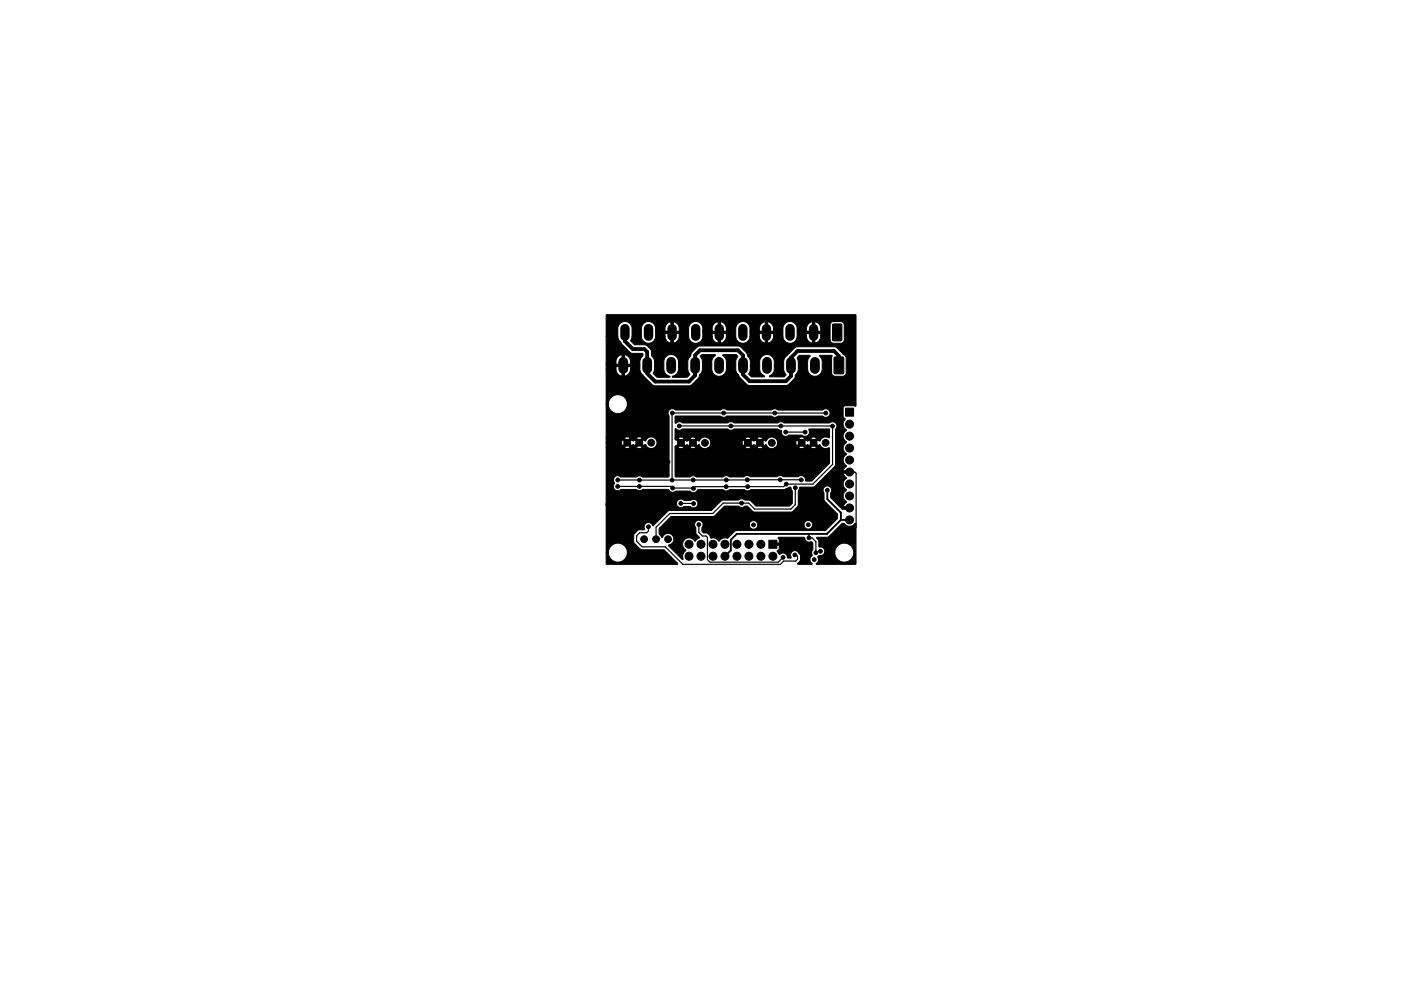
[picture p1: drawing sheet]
<svg xmlns="http://www.w3.org/2000/svg" width="297mm" height="210mm" viewBox="0 0 297 210" stroke-linecap="round" stroke-linejoin="round" font-family="sans-serif">
<g fill="#000" stroke="#000" stroke-width=".21">
<path d="M176.6 68.8l1.7-.1 .2 .2v3.2l-.2 .2h-1.6l-.2-.1zM176.9 75.8l1.7-.1 .3 .2v3.2l-.2 .2h-1.6l-.3-.1zM128.5 66.8h52.9l.1 19.3-.2 .1-.3-.1h-1.8l-.3 .1-.1 .4v1.8l.4 .5a1.51 1.51 0 0 0 .3 2.4 1.48 1.48 0 0 0 0 2.5l-.1 .1a1.43 1.43 0 0 0 .1 2.4 1.48 1.48 0 0 0 0 2.6l-.4 .4-.3 .6h1.5l.1 .4-.1 .1h-1.5l.2 .5 .5 .5-.1 .1a1.44 1.44 0 0 0 .1 2.5l-.1 .1a1.43 1.43 0 0 0 .1 2.4l-.4 .4-.3 .6h1.5l.1 .5-1.8 .1-2.4-2.5-.1-1.1a.92 .92 0 0 0-.1-1.2 .92 .92 0 0 0-1.3 .1 .92 .92 0 0 0 0 1.2l.1 1.7 2.8 2.8v.9l-2.6 2.6h-18.8l-.5 .1-1.5 1.5a1.51 1.51 0 0 0-1.8 .6l-.7-.6h-1l-.2-.6-.4-.4-.9-.1-.4-.3v-.8l.3-.6h9.7a.91 .91 0 0 0 1 .9 .91 .91 0 0 0 .9-1h9.8a.91 .91 0 0 0 1.3 .9 .91 .91 0 0 0 .1-1.6 .91 .91 0 0 0-1.4 .5v.2h-9.8a.91 .91 0 0 0-1-.9 .91 .91 0 0 0-.9 1l-9.7-.1a.93 .93 0 0 0-1.3-.8 .93 .93 0 0 0-.3 1.5l.1 1.2 .7 .9-.9 .7-.6-.5a1.4 1.4 0 0 0-1.9 .5 1.4 1.4 0 0 0 .5 2 1.54 1.54 0 0 0-.7 1.4l.1 .5-3-2.9v-.2a1.27 1.27 0 0 0 .7-2.1 1.27 1.27 0 0 0-2.1 .5l-.7-.7 .1-1.2 2.5-2.5h8.9l2.5-2.2h2.8l.6 .2 1.3-.2 1.5 1.2h8.1l1.2-1.4 .1-3 .2-.8 3.2-.1 4.4-4.4 .1-7.8a.93 .93 0 0 0 0-1.3 .93 .93 0 0 0-1.3-.1h-9.7a.91 .91 0 0 0-1.2 0h-9.4a.91 .91 0 0 0-1.3 0h-9.7a1.04 1.04 0 0 0-1.4 .1l-.1-1.4 .2-.1h9.4l.6 .2 .8-.2h9.5l.6 .2 .8-.2h9.4l.6 .2a.91 .91 0 0 0 .9-1.1 .91 .91 0 0 0-1.4-.4h-9.6a.96 .96 0 0 0-1.3 0h-9.5l-.8-.3-.6 .3h-9.4l-.9-.3a.91 .91 0 0 0-.6 1.5v13h-5.6a.91 .91 0 0 0-1.2 0h-3.4a.95 .95 0 0 0-1.3 0 .95 .95 0 0 0 0 1.4 .91 .91 0 0 0 0 1.2 .91 .91 0 0 0 1.3 .1l3.3-.1 .8 .3 .6-.3h5.4l.3 .4 .5 .3 .8-.3h3a.91 .91 0 0 0 1.6-.2l5.4-.1 .8 .3 .6-.3h3.1l.8 .3 .6-.3h7.1l1.3-.6 .4 .9v2.6l-.6 .6h-7.1l-1.2-1.2-1.2-.1-.6-.3-.8 .3h-3.3l-.3 .2-2.1 2-9 .1-3.1 3a.25 .25 0 0 1-.3 .1 .25 .25 0 0 1-.2-.3l-.6-.4a.93 .93 0 0 0-.9 .5 .93 .93 0 0 0 0 1l-1.4 .2-.8 .8-.2 1.6 .2 .4 1.5 1.3 4.8 .1 2.9 2.8v.2h-15.1l-.1-.1v-2.4h.5a2.01 2.01 0 0 0 1.7 2 2.01 2.01 0 0 0 2.2-1.4l.1-.1a2.01 2.01 0 0 0-1.8-2.4 2.01 2.01 0 0 0-2.2 1.9h-.5v-10.4h14.9a.93 .93 0 0 0 .6 .9 .93 .93 0 0 0 1-.3h1.3l.6 .3a.92 .92 0 0 0 1-1.1 .92 .92 0 0 0-1.5-.4h-1.4l-.4-.3h-.5l-.5 .4-.2 .5h-14.9v-11.8h3.8a1.19 1.19 0 0 0 1.4 0h1.2a1.19 1.19 0 0 0 1.3 0l-.7-.7-.6 .7h-1.2l-.7-.7-.7 .7h-3.8v-1.1h3.3l.2 .7 .6-.7h.8l.6 .7 .3-.3 .2 .3 .7-.7h.7l.7 .7 .2-.3a1.26 1.26 0 0 0 1.7 .9 1.26 1.26 0 0 0 .6-1.8 1.26 1.26 0 0 0-1.8-.4l-.4 .6-.3-.3-.7 .6h-.7l-.7-.6-.2 .3-.3-.3-.6 .6h-.8l-.6-.6-.2 .6h-3.3v-1h3.8l.7 .7 .7-.7h1.2l.6 .7 .7-.7a1.19 1.19 0 0 0-1.3 0h-1.3a1.2 1.2 0 0 0-1.3 0h-3.8v-7.2h.5a2.01 2.01 0 0 0 2.9 1.8 2.01 2.01 0 0 0 .3-3.4 2.01 2.01 0 0 0-3.2 1.4v.2h-.5v-7.4h2.1a1.5 1.5 0 0 0 1.3 1.5h.5a1.49 1.49 0 0 0 1.3-1.4v-.6h-1.3v2h-.5v-2h-1.3v.5h-2.1v-1h5.2v-.6a1.5 1.5 0 0 0-1.3-1.4v2h-.5v-2.1a1.54 1.54 0 0 0-1.3 1.5v.6h-2.1v-5.9h2.5l.2 .6 .6 .9 1.9 1.9 .3 .2h2.3v.5l-.4 .4-.2 .7v2.2l.9 1.1 2 1.9 7.4 .1 .6-.2 1.5-1.5 .2-.7 .5-.6 .1-2.4-.4-.9 .3-.4 2.9 .1-.7 1.1-.1 1.9a1.55 1.55 0 0 0 1.5 1.5 1.55 1.55 0 0 0 1.6-1.4v-1.9l-.7-1.2 2.7-.1 .4 .4-.4 1 .1 2.2 .7 1.2 1.6 1.6 .6 .2h7.6l.6-.2 1.2-1.2 .2-.9 .5-.6 .1-2.2-.2-.8 .4-.5 2.4 .1-.5 .9-.1 2a1.55 1.55 0 0 0 1.6 1.4 1.55 1.55 0 0 0 1.5-1.4v-1.9l-.5-1.1h2.6v4l.5 .4h2.1l.4-.7-.1-3.4-1.9-1.9-.4-.2h-8.1l-.5 .3-2.1 2.2-.1 2.4 .4 1.1-.4 .4h-3v-.3a1.57 1.57 0 0 0 1-1.3v-1.7a1.55 1.55 0 0 0-1.6-1.5 1.55 1.55 0 0 0-1.5 1.5v1.8a1.8 1.8 0 0 0 1 1.3l-.1 .2h-2.6l-.6-.6 .3-1-.1-2.1-.5-.8-.3-.7-1.2-1.2-.6-.2-8.4 .1-1.4 1.3-.1 .7-.6 .9-.1 2.1 .4 1-.6 .5h-2.9l-.1-.2a1.54 1.54 0 0 0 1.2-1.1v-2a1.55 1.55 0 0 0-1.5-1.5 1.55 1.55 0 0 0-1.5 1.5v1.7a1.73 1.73 0 0 0 1.3 1.5l-.1 .1h-2.7l-.8-.7 .3-.9v-1.9l-.2-.5-.5-.5v-1l-.1-.4-1-.9-2.4-.1-.9-.8 .3-.9h2a1.51 1.51 0 0 0 1.8 1.4 1.52 1.52 0 0 0 1.2-1.4h2a1.46 1.46 0 0 0 1.2 1.4h.6a1.45 1.45 0 0 0 1.2-1.4h2a1.51 1.51 0 0 0 1.8 1.4 1.5 1.5 0 0 0 1.2-1.4h2a1.46 1.46 0 0 0 1.2 1.4h.6a1.45 1.45 0 0 0 1.2-1.4h2a1.51 1.51 0 0 0 2 1.3l.8-.6 .2-.7h2a1.46 1.46 0 0 0 1.2 1.4h.6a1.45 1.45 0 0 0 1.2-1.4h2a1.51 1.51 0 0 0 2 1.3l.8-.6 .2-.7h2a1.46 1.46 0 0 0 1.2 1.4l.8-.1 .8-.6h2.2l.2 .5 .5 .2h1.7l.5-.4 .1-3.6-.3-.4-.4-.2h-1.7l-.5 .5-.1 3.4h-2.2l.2-.6v-.7h-1.2v2h-.6v-2h-1.2v.6h-2v-1.1h5v-.6a1.46 1.46 0 0 0-1.2-1.4v2h-.6v-2.1a1.5 1.5 0 0 0-1.2 1.4v.7h-2v-.7a1.5 1.5 0 0 0-1.1-1.3 1.51 1.51 0 0 0-1.9 1.3v1.8h-2v-.6h-1.2v2h-.6v-2h-1.2v.6h-2v-1.1h5v-.6a1.46 1.46 0 0 0-1.2-1.4v2h-.6v-2.1a1.5 1.5 0 0 0-1.2 1.4v.7h-2v-.7a1.5 1.5 0 0 0-1.1-1.3 1.51 1.51 0 0 0-1.9 1.3v1.8h-2v-.6h-1.2v2h-.6v-2h-1.2v.6h-2v-1.1h5v-.6a1.46 1.46 0 0 0-1.2-1.4v2h-.6v-2.1a1.5 1.5 0 0 0-1.2 1.4v.7h-2v-.7a1.5 1.5 0 0 0-1.1-1.3 1.51 1.51 0 0 0-1.9 1.3v1.8h-2v-.6h-1.2v2h-.6v-2h-1.2v.6h-2v-1.1h5v-.6a1.46 1.46 0 0 0-1.2-1.4v2h-.6v-2.1a1.5 1.5 0 0 0-1.2 1.4v.7h-2v-.7a1.5 1.5 0 0 0-1.1-1.3 1.51 1.51 0 0 0-1.9 1.3v1.8h-2v-1.8a1.5 1.5 0 0 0-1.1-1.3 1.51 1.51 0 0 0-1.9 1.3v1.8h-2.5zM143.1 91h.2a.92 .92 0 0 0 1.2 .2l.2-.2h9.6l.8 .3 .6-.3h9.2l.7 .3a.97 .97 0 0 0 .4 1.1 .97 .97 0 0 0 1.2-.1h2.8l.3 .2a.96 .96 0 0 0 1.1-.2 .96 .96 0 0 0 .1-1.2l4.3-.1 .1 1.8-.2 .1a1.35 1.35 0 0 0-1.9 .7l-.3-.3-.6 .7 .6 .6 .3-.3a1.36 1.36 0 0 0 2 .7l.1 3.3-3.8 3.7-1.3 .1a.97 .97 0 0 0-.4-1.1 .97 .97 0 0 0-1.1 .1l-3.2 .1-.8-.3-.6 .3h-5.6l-.8-.3-.6 .3h-3l-.6-.3-.8 .3h-5.7a.91 .91 0 0 0-1.3 0l-3.2-.1v-6.1h.6a1.2 1.2 0 0 0 1.3 0h1.3a1.16 1.16 0 0 0 1.3 0l-.7-.7-.6 .7h-1.3l-.6-.7-.7 .7h-.6v-.3l.9-.7h.7l.7 .6 .3-.3 .2 .3 .7-.6h.7l.6 .6 .4-.3a1.26 1.26 0 0 0 1.8 .7h7.8a1.2 1.2 0 0 0 1.3 0h1.2a1.19 1.19 0 0 0 1.4 0l-.7-.7-.7 .7h-1.2l-.6-.7-.7 .7h-7.8l.4-.4 .2-.6h6.6l.2 .6 .7-.6h.7l.7 .6 .2-.3 .3 .3 .6-.6h.8l.6 .6 .3-.3a1.26 1.26 0 0 0 1.9 .7h5a1.2 1.2 0 0 0 1.3 0h1.2a1.16 1.16 0 0 0 1.4 0l-.7-.7-.7 .7h-1.2l-.6-.7-.7 .7h-5l.4-.4 .2-.6h3.8l.2 .6 .7-.7h.7l.7 .7 .2-.3 .3 .3 .6-.7-.6-.6-.3 .3-.2-.3-.7 .6h-.7l-.7-.6-.2 .7h-3.8l-.2-.7-.4-.4h5l.7 .7 .6-.7h1.2l.7 .7 .7-.7a1.19 1.19 0 0 0-1.4 0h-1.2a1.22 1.22 0 0 0-1.3 0h-5a1.35 1.35 0 0 0-1.9 .7l-.3-.3-.6 .7h-.8l-.6-.7-.3 .3-.2-.3-.7 .7h-.7l-.7-.7-.2 .7h-6.6l-.2-.7-.4-.4h7.8l.7 .7 .6-.7h1.2l.7 .7 .7-.7a1.19 1.19 0 0 0-1.4 0h-1.2a1.2 1.2 0 0 0-1.3 0h-7.8a1.35 1.35 0 0 0-1.9 .7l-.3-.3-.6 .7h-.7l-.7-.7-.3 .3-.2-.3-.7 .7h-.7l-.9-.8v-.3h.6l.7 .7 .6-.7h1.3l.6 .7 .7-.7a1.14 1.14 0 0 0-1.3 0h-1.3a1.19 1.19 0 0 0-1.3 0h-.6zM179.3 86.6h1.7v1.7h-1.7zM163 114.6h1.7v1.7h-1.7zM163.6 115.3l1.6-.1v-.7l-.2-.3 .1-.2h5.4l.1 .1a.94 .94 0 0 0 1.4 .8l.3 .3v1.4a1.49 1.49 0 0 0-.1 1.3 1.01 1.01 0 0 0 0 1.7l-3.1 .1v-.2l.6-.8v-.8l-.3-.5a.92 .92 0 0 0-1.2-.5l-.1 .1a.9 .9 0 0 0-.4 1.2v.2h-.7l-.2-.7-.7-.4-.9 .3-.4-.6 .4-.6v-.7h-1.5zM173.2 114l2.4-.1 2.9-2.8a.59 .59 0 0 1 .8 .3l.2 .1a1.5 1.5 0 0 0 1.9-.5l.1 8.7h-8.4a1.35 1.35 0 0 0 .3-1.6l.3-.2a.93 .93 0 0 0 1.1-.5v-.2h2.2a2.01 2.01 0 0 0 1.8 2.1 2.01 2.01 0 0 0 2.2-1.7 2.01 2.01 0 0 0-2.9-2.1 2.01 2.01 0 0 0-1.1 1.7h-2.2v-.4l-.2-.5-1-.3v-1.2l-.5-.6z"/>
<circle cx="130" cy="97.9" r=".4"/>
<circle cx="133" cy="93.9" r=".72"/>
<circle cx="135.5" cy="93.9" r=".72"/>
<circle cx="138.1" cy="93.9" r=".72"/>
<circle cx="141.6" cy="98" r=".4"/>
<circle cx="142.6" cy="87.6" r=".4"/>
<circle cx="144" cy="90.4" r=".4"/>
<circle cx="144.4" cy="94" r=".72"/>
<circle cx="146.9" cy="94" r=".72"/>
<circle cx="149.5" cy="94" r=".72"/>
<circle cx="153.1" cy="98" r=".4"/>
<circle cx="153.4" cy="87.6" r=".4"/>
<circle cx="155" cy="90.4" r=".4"/>
<circle cx="158.6" cy="94" r=".72"/>
<circle cx="161.1" cy="94" r=".72"/>
<circle cx="163.6" cy="94" r=".72"/>
<circle cx="164.3" cy="87.6" r=".4"/>
<circle cx="164.6" cy="97.9" r=".4"/>
<circle cx="165.6" cy="90.4" r=".4"/>
<circle cx="166.6" cy="91.7" r=".4"/>
<circle cx="170" cy="93.9" r=".72"/>
<circle cx="170.7" cy="91.7" r=".4"/>
<circle cx="172.5" cy="93.9" r=".72"/>
<circle cx="175" cy="93.9" r=".72"/>
<circle cx="175.1" cy="87.6" r=".4"/>
<circle cx="176.5" cy="90.4" r=".4"/>
<circle cx="180.1" cy="90" r=".85"/>
<circle cx="180.1" cy="97.6" r=".85"/>
<circle cx="180.1" cy="92.5" r=".85"/>
<circle cx="180.1" cy="95.1" r=".85"/>
<circle cx="128.9" cy="107" r=".4"/>
<circle cx="131" cy="103.2" r=".4"/>
<circle cx="131" cy="101.8" r=".4"/>
<circle cx="135.6" cy="103.2" r=".4"/>
<circle cx="135.6" cy="101.9" r=".4"/>
<circle cx="135.6" cy="111.7" r=".4"/>
<circle cx="136.6" cy="114.4" r=".72"/>
<circle cx="137.5" cy="111.8" r=".4"/>
<circle cx="139.1" cy="114.4" r=".72"/>
<circle cx="141.6" cy="114.4" r=".72"/>
<circle cx="142.5" cy="101.8" r=".4"/>
<circle cx="142.6" cy="103.5" r=".4"/>
<circle cx="143.5" cy="112.4" r=".4"/>
<circle cx="144.3" cy="106.8" r=".4"/>
<circle cx="146.1" cy="115.5" r=".85"/>
<circle cx="146.1" cy="118" r=".85"/>
<circle cx="147" cy="101.8" r=".4"/>
<circle cx="147" cy="103.6" r=".4"/>
<circle cx="147.1" cy="106.8" r=".4"/>
<circle cx="148.2" cy="111.3" r=".4"/>
<circle cx="148.6" cy="115.5" r=".85"/>
<circle cx="148.6" cy="118" r=".85"/>
<circle cx="149.9" cy="112.2" r=".4"/>
<circle cx="151.2" cy="118" r=".85"/>
<circle cx="151.2" cy="115.5" r=".85"/>
<circle cx="151.8" cy="106.6" r=".4"/>
<circle cx="153.7" cy="118" r=".85"/>
<circle cx="153.7" cy="115.5" r=".85"/>
<circle cx="154" cy="103.3" r=".4"/>
<circle cx="154" cy="101.8" r=".4"/>
<circle cx="156.2" cy="115.5" r=".85"/>
<circle cx="156.2" cy="118" r=".85"/>
<circle cx="157.2" cy="106.7" r=".4"/>
<circle cx="157.8" cy="111.5" r=".4"/>
<circle cx="158.4" cy="101.8" r=".4"/>
<circle cx="158.5" cy="103.2" r=".4"/>
<circle cx="158.8" cy="115.5" r=".85"/>
<circle cx="158.8" cy="118" r=".85"/>
<circle cx="159.8" cy="111.4" r=".4"/>
<circle cx="161.3" cy="115.5" r=".85"/>
<circle cx="161.3" cy="118" r=".85"/>
<circle cx="163.4" cy="106.7" r=".4"/>
<circle cx="163.6" cy="111.6" r=".4"/>
<circle cx="163.9" cy="118" r=".85"/>
<circle cx="165.4" cy="101.8" r=".4"/>
<circle cx="166" cy="118.2" r=".4"/>
<circle cx="166" cy="114.7" r=".4"/>
<circle cx="166.7" cy="102.7" r=".4"/>
<circle cx="168.5" cy="117.7" r=".4"/>
<circle cx="168.6" cy="103.5" r=".4"/>
<circle cx="169.4" cy="111.6" r=".4"/>
<circle cx="169.9" cy="101.8" r=".4"/>
<circle cx="171.4" cy="111.3" r=".4"/>
<circle cx="171.5" cy="114.1" r=".4"/>
<circle cx="172.6" cy="118.7" r=".4"/>
<circle cx="173" cy="117.3" r=".4"/>
<circle cx="174" cy="117" r=".4"/>
<circle cx="175.4" cy="104" r=".4"/>
<circle cx="178.6" cy="113" r=".4"/>
<circle cx="180.1" cy="100.1" r=".85"/>
<circle cx="180.1" cy="107.8" r=".85"/>
<circle cx="180.1" cy="110.3" r=".85"/>
<circle cx="180.1" cy="102.7" r=".85"/>
<circle cx="180.1" cy="105.2" r=".85"/>
</g>
<path d="M132.5 69.7v1.6M137.5 69.7v1.6M142.5 69.7v1.6M147.5 69.7v1.6M152.5 69.7v1.6M157.5 69.7v1.6M162.5 69.7v1.6M167.5 69.7v1.6M172.5 69.7v1.6" fill="none" stroke="#000" stroke-width="2"/>
<path d="M132.1 76.8v1.5M137.2 76.8v1.5M142.3 76.8v1.5M147.4 76.8v1.5M152.5 76.8v1.5M157.5 76.8v1.5M162.6 76.8v1.5M167.7 76.8v1.5M172.8 76.8v1.5" fill="none" stroke="#000" stroke-width="2.1"/>
<g fill="none" stroke="#000" stroke-width=".25">
<path d="M144 90.4h32.5M164.3 87.6h.1M166.6 91.7h4.1M175.1 87.6h-32.6v14.2M176.5 90.4h.1M176.5 90.4v8.1l-4.2 4.2h-5.6l-.5 .5-18.8 .1-.4 .3-4.4-.1-.3-.3h-11.3M135.6 103.2h.1M137.5 111.8v.9l-.4 .3h-1.5l-.6 .7v1.1l1.2 1.2h4.9l3.7 3.7h20.7l.7-.7h2.5l.4-.4v-.6l-.3-.3h-.3M142.5 101.8h.1M144.3 106.8h2.8M148.2 111.3v1.7l.7 .7h.8l.3 .3v4.7l.5 .6h14.5l1-1.1M154 101.8h.1"/>
<path d="M158.5 103.2v.1M168.6 103.5v3.6l-.9 .9h-7.7l-1.3-1.3h-5.4l-2.2 2.2h-9.1l-2.9 3v2.5M169.9 101.8h-38.9M171.4 113.3l.1 .8h.7l.8 .8v2.4M180.1 100.1h1.1l.3 .3v11.5l-1.1 1.1h-1.8"/>
</g>
<path d="M175.4 104v1.9l2.9 2.9v1.5M178.3 110.3l-3 3h-19.1l-1.2 1.2v2.3l-1.3 1.2M178.3 110.3h1.8" fill="none" stroke="#000" stroke-width=".4"/>
<path d="M132.5 70.5v1.9l1.7 1.7h2.4l.6 .6v4.6l1.7 1.7h7.2l1.3-1.4v-4.3l1-1h8.1l1 1.1v4.1l1.4 1.4h7.7l1.1-1.1v-3.9l1.4-1.4h7.7l1.1 1v2" fill="none" stroke="#000" stroke-width=".8"/>
</svg>
